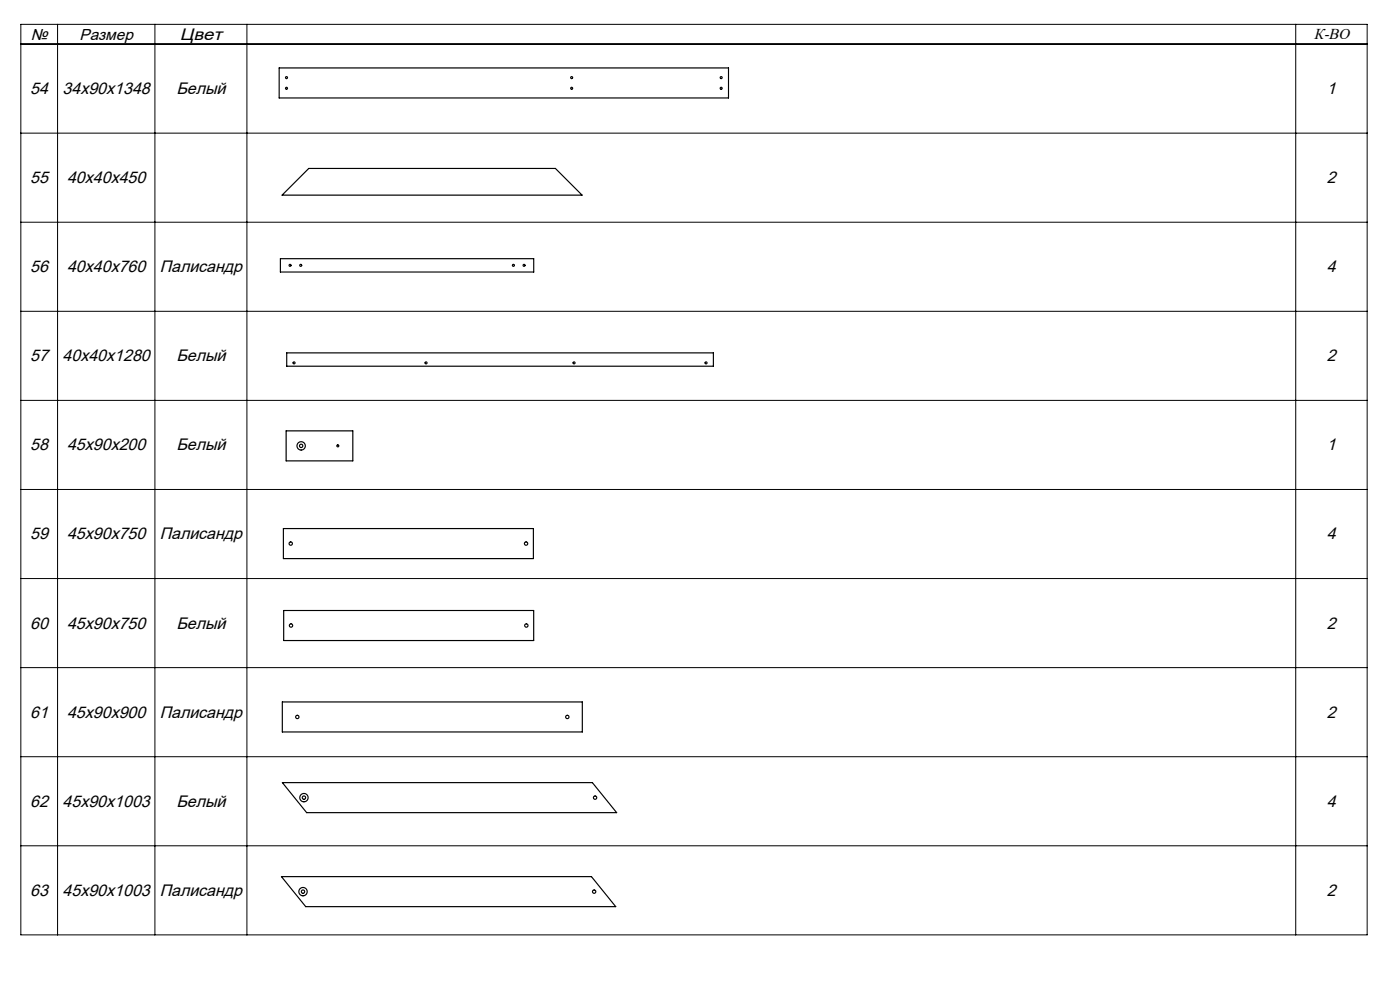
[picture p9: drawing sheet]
<svg xmlns="http://www.w3.org/2000/svg" width="420mm" height="297mm" viewBox="0 0 420 297" stroke-linecap="round" stroke-linejoin="round" font-family="sans-serif">
<defs><g id="words">
<g font-size="5">
<text x="53.9" y="11.9">Цвет</text>
<text x="9.1" y="28.2">54</text>
<text x="18.8" y="28.2">34х90х1348</text>
<text x="52.9" y="28.2">Белый</text>
<text x="398.1" y="28.2">1</text>
<text x="9.1" y="54.9">55</text>
<text x="20.1" y="54.9">40х40х450</text>
<text x="398.1" y="54.9">2</text>
<text x="9.1" y="81.6">56</text>
<text x="20.1" y="81.6">40х40х760</text>
<text x="48" y="81.6">Палисандр</text>
<text x="398.1" y="81.6">4</text>
<text x="9.1" y="108.3">57</text>
<text x="18.8" y="108.3">40х40х1280</text>
<text x="52.9" y="108.3">Белый</text>
<text x="398.1" y="108.3">2</text>
<text x="9.1" y="135">58</text>
<text x="20.1" y="135">45х90х200</text>
<text x="52.9" y="135">Белый</text>
<text x="398.1" y="135">1</text>
<text x="9.1" y="161.7">59</text>
<text x="20.1" y="161.7">45х90х750</text>
<text x="48" y="161.7">Палисандр</text>
<text x="398.1" y="161.7">4</text>
<text x="9.1" y="188.4">60</text>
<text x="20.1" y="188.4">45х90х750</text>
<text x="52.9" y="188.4">Белый</text>
<text x="398.1" y="188.4">2</text>
<text x="9.1" y="215.1">61</text>
<text x="20.1" y="215.1">45х90х900</text>
<text x="48" y="215.1">Палисандр</text>
<text x="398.1" y="215.1">2</text>
<text x="9.1" y="241.8">62</text>
<text x="18.8" y="241.8">45х90х1003</text>
<text x="52.9" y="241.8">Белый</text>
<text x="398.1" y="241.8">4</text>
<text x="9.1" y="268.5">63</text>
<text x="18.8" y="268.5">45х90х1003</text>
<text x="48" y="268.5">Палисандр</text>
<text x="398.1" y="268.5">2</text>
</g>
<g font-size="4.7">
<text x="9.3" y="12">№</text>
<text x="23.9" y="12">Размер</text>
<text x="394.2" y="11.7">К-ВО</text>
</g>
</g></defs>
<g fill="none" stroke="#000" stroke-width=".35">
<path d="M83.8 20.4h134.8v9h-134.8zM92.6 50.5h74l8 8h-90zM84.1 77.5h76v4h-76zM86 105.8h128v4h-128zM85.8 129.1h20v9h-20zM85 158.4h75v9h-75zM85.1 183h75v9h-75zM84.7 210.4h90v9h-90zM84.7 234.6h93l7.3 9h-93zM84.4 262.7h93l7.3 9h-93z"/>
<circle cx="86" cy="26.5" r=".3"/>
<circle cx="86" cy="23.3" r=".3"/>
<circle cx="171.5" cy="23.3" r=".3"/>
<circle cx="171.5" cy="26.5" r=".3"/>
<circle cx="216.4" cy="23.3" r=".3"/>
<circle cx="216.4" cy="26.5" r=".3"/>
<circle cx="87" cy="79.5" r=".3"/>
<circle cx="90.2" cy="79.5" r=".3"/>
<circle cx="154" cy="79.5" r=".3"/>
<circle cx="157.2" cy="79.5" r=".3"/>
<circle cx="88.2" cy="108.8" r=".3"/>
<circle cx="127.8" cy="108.8" r=".3"/>
<circle cx="172.2" cy="108.8" r=".3"/>
<circle cx="211.8" cy="108.8" r=".3"/>
<circle cx="90.3" cy="133.6" r=".5"/>
<circle cx="90.3" cy="133.6" r="1.25"/>
<circle cx="101.3" cy="133.6" r=".3"/>
<circle cx="87.2" cy="162.9" r=".5"/>
<circle cx="157.8" cy="162.9" r=".5"/>
<circle cx="87.3" cy="187.5" r=".5"/>
<circle cx="157.9" cy="187.5" r=".5"/>
<circle cx="89.2" cy="214.9" r=".5"/>
<circle cx="170.2" cy="214.9" r=".5"/>
<circle cx="91.2" cy="239.1" r=".5"/>
<circle cx="91.2" cy="239.1" r="1.25"/>
<circle cx="178.5" cy="239.1" r=".5"/>
<circle cx="90.9" cy="267.2" r=".5"/>
<circle cx="90.9" cy="267.2" r="1.25"/>
<circle cx="178.2" cy="267.2" r=".5"/>
</g>
<g fill="none" stroke="#000" stroke-width=".3">
<path d="M6.2 7.3h403.9v272.9h-403.9zM6.2 13.2h403.9M17.3 7.3v272.9M46.5 7.3v272.9M74.1 7.3v272.9M388.7 7.3v272.9M6.2 39.9h403.9M6.2 66.6h403.9M6.2 93.3h403.9M6.2 120h403.9M6.2 146.7h403.9M6.2 173.4h403.9"/>
<path d="M6.2 200.1h403.9M6.2 226.8h403.9M6.2 253.5h403.9"/>
</g>
<use href="#words"/>
</svg>
